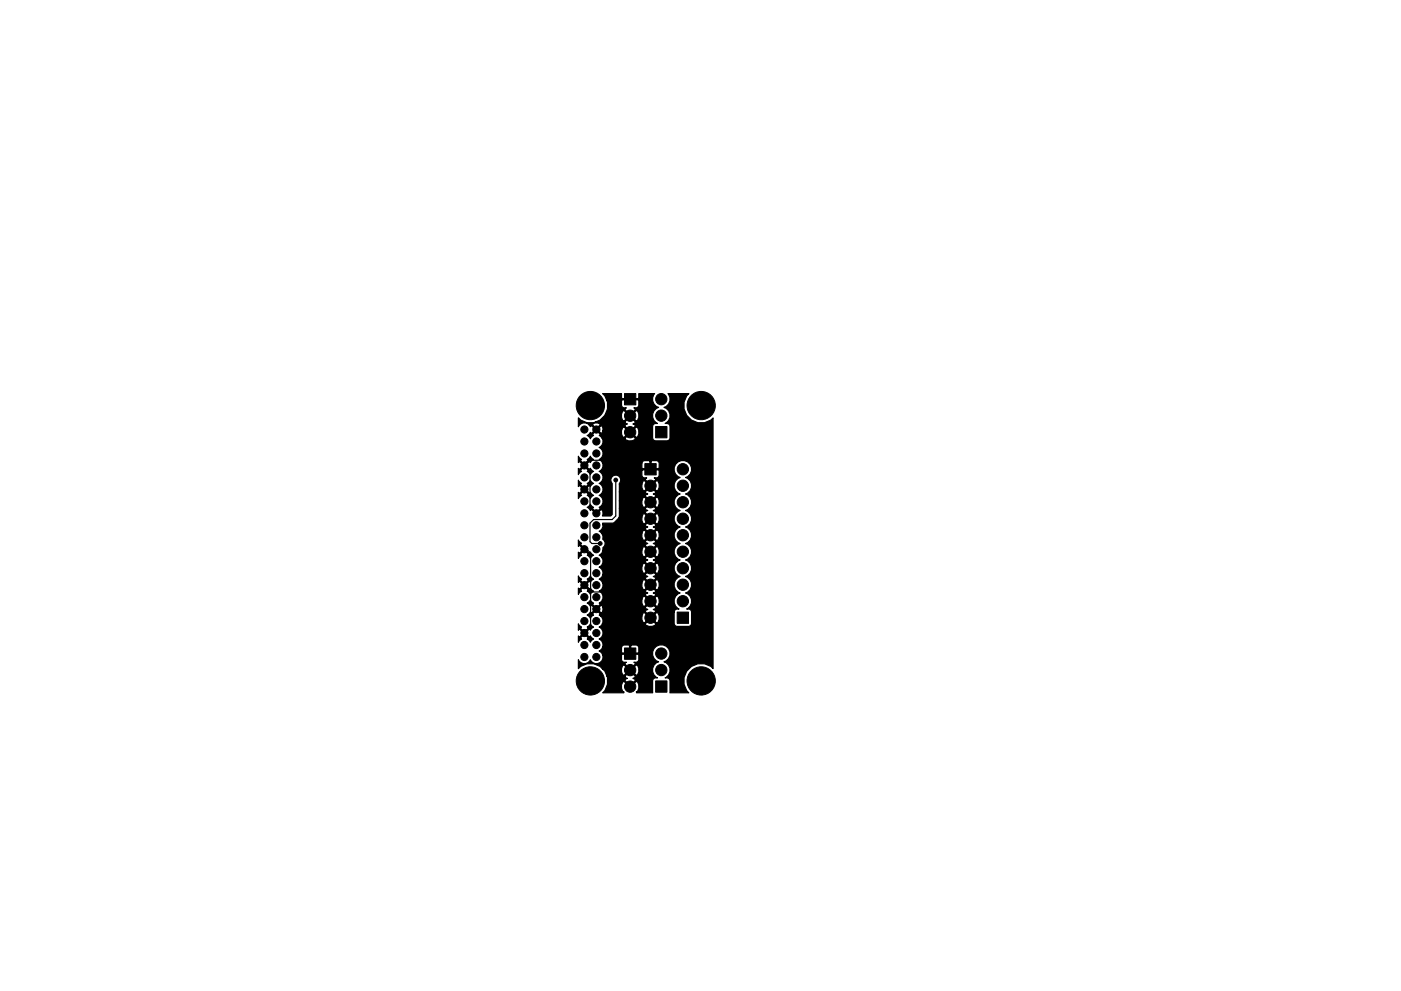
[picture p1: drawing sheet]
<svg xmlns="http://www.w3.org/2000/svg" width="297mm" height="210mm" viewBox="0 0 297 210" stroke-linecap="round" stroke-linejoin="round" font-family="sans-serif">
<g fill="#000" stroke="#000" stroke-width=".21">
<path d="M132.4 83.5h2.4v2.4h-2.4zM136.7 98.4h2.4v2.4h-2.4zM139 90.5h2.4v2.4h-2.4zM132.4 137.5h2.4v2.4h-2.4zM143.6 129.9h2.4v2.4h-2.4zM139 144.5h2.4v2.4h-2.4z"/>
<circle cx="123.9" cy="91.1" r=".76"/>
<circle cx="123.9" cy="96.2" r=".76"/>
<circle cx="123.9" cy="93.7" r=".76"/>
<circle cx="123.9" cy="98.7" r=".76"/>
<circle cx="125.2" cy="86" r="3"/>
<circle cx="126.4" cy="96.2" r=".76"/>
<circle cx="126.4" cy="93.7" r=".76"/>
<circle cx="126.4" cy="98.7" r=".76"/>
<circle cx="126.4" cy="91.1" r=".76"/>
<circle cx="130.6" cy="99.3" r=".4"/>
<circle cx="133.6" cy="91.7" r="1.2"/>
<circle cx="133.6" cy="88.2" r="1.2"/>
<circle cx="140.2" cy="84.7" r="1.2"/>
<circle cx="140.2" cy="88.2" r="1.2"/>
<circle cx="144.8" cy="99.6" r="1.2"/>
<circle cx="148.7" cy="86" r="3"/>
<circle cx="123.9" cy="116.5" r=".76"/>
<circle cx="123.9" cy="101.3" r=".76"/>
<circle cx="123.9" cy="119.1" r=".76"/>
<circle cx="123.9" cy="106.4" r=".76"/>
<circle cx="123.9" cy="108.9" r=".76"/>
<circle cx="123.9" cy="111.4" r=".76"/>
<circle cx="123.9" cy="114" r=".76"/>
<circle cx="123.9" cy="103.8" r=".76"/>
<circle cx="126.4" cy="119.1" r=".76"/>
<circle cx="126.4" cy="108.9" r=".76"/>
<circle cx="126.4" cy="111.4" r=".76"/>
<circle cx="126.4" cy="106.4" r=".76"/>
<circle cx="126.4" cy="116.5" r=".76"/>
<circle cx="126.4" cy="114" r=".76"/>
<circle cx="126.4" cy="101.3" r=".76"/>
<circle cx="126.4" cy="103.8" r=".76"/>
<circle cx="127.3" cy="115.3" r=".4"/>
<circle cx="130.6" cy="101.8" r=".4"/>
<circle cx="137.9" cy="106.6" r="1.2"/>
<circle cx="137.9" cy="117.1" r="1.2"/>
<circle cx="137.9" cy="103.1" r="1.2"/>
<circle cx="137.9" cy="110.1" r="1.2"/>
<circle cx="137.9" cy="113.6" r="1.2"/>
<circle cx="144.8" cy="113.6" r="1.2"/>
<circle cx="144.8" cy="106.6" r="1.2"/>
<circle cx="144.8" cy="110.1" r="1.2"/>
<circle cx="144.8" cy="117.1" r="1.2"/>
<circle cx="144.8" cy="103.1" r="1.2"/>
<circle cx="123.9" cy="126.7" r=".76"/>
<circle cx="123.9" cy="131.8" r=".76"/>
<circle cx="123.9" cy="136.8" r=".76"/>
<circle cx="123.9" cy="129.2" r=".76"/>
<circle cx="123.9" cy="139.4" r=".76"/>
<circle cx="123.9" cy="134.3" r=".76"/>
<circle cx="123.9" cy="124.1" r=".76"/>
<circle cx="123.9" cy="121.6" r=".76"/>
<circle cx="126.4" cy="126.7" r=".76"/>
<circle cx="126.4" cy="139.4" r=".76"/>
<circle cx="126.4" cy="131.8" r=".76"/>
<circle cx="126.4" cy="136.8" r=".76"/>
<circle cx="126.4" cy="134.3" r=".76"/>
<circle cx="126.4" cy="129.2" r=".76"/>
<circle cx="126.4" cy="121.6" r=".76"/>
<circle cx="126.4" cy="124.1" r=".76"/>
<circle cx="137.9" cy="120.6" r="1.2"/>
<circle cx="137.9" cy="127.6" r="1.2"/>
<circle cx="137.9" cy="131.1" r="1.2"/>
<circle cx="137.9" cy="124.1" r="1.2"/>
<circle cx="140.2" cy="138.7" r="1.2"/>
<circle cx="144.8" cy="124.1" r="1.2"/>
<circle cx="144.8" cy="127.6" r="1.2"/>
<circle cx="144.8" cy="120.6" r="1.2"/>
<circle cx="125.2" cy="144.5" r="3"/>
<circle cx="133.6" cy="145.7" r="1.2"/>
<circle cx="133.6" cy="142.2" r="1.2"/>
<circle cx="140.2" cy="142.2" r="1.2"/>
<circle cx="148.7" cy="144.5" r="3"/>
</g>
<path d="M130.6 99.3v-.9l-.8-.7h-5.1l-.8 .8v.4l1.2 1.2v7.5l1.3 1.3M123.9 116.5h.5l.8 .8v15.5l-1.3 1.5M123.9 103.8h.3l.9 1M130.6 101.8v7.7l-.8 .7h-3.9l-.8 .8v3.9l.4 .4h1.8M125.2 128l1.2 1.2M137.9 124.1l-1.5 1.5h-10.8l-1.4-1.5h-.3M137.9 131.1l-4.3 4.3v3.3" fill="none" stroke="#000" stroke-width=".25"/>
<path d="M122.6 96.8l.7 .7-.2 .3 .8 .8 .8-.8-.2-.3 .7-.7 .7 .7-.7 .6-.3-.2-.8 .8 .8 .8 .3-.2 .7 .7-.7 .7-.7-.7 .2-.3-.8-.8-.8 .8 .2 .3-.7 .7v-1.3l.3 .1 .8-.8-.8-.8-.3 .3zM122.6 88.6a3.3 3.3 0 0 0 3.7 .9h6.2l.1 .3 .4 .1-.4 .2-.1 .3 1.1 1.1 1.1-1.1-.1-.3-.4-.1 .4-.2 .1-.3-1.1-1.1-1.1 1.1h-6.2l.9-.4 1.1-1.2h3.5v.7l.2 .6 .3 .1 1.1-1.1h.4l1.1 1.1a1.36 1.36 0 0 0 0-2.2l-1.1 1.1h-.4l-1.1-1.1-.3 .1-.2 .7h-3.5l.5-1.1v-1.5l-.1-.3h3.1l.1 1.3 .4 .2h.5l-.3 .4 1.1 1.1 1.1-1.1-.3-.4h.5l.4-.2 .1-1.3-.1-.2-6.6 .2-.4-1-.5-.5h4v.9l.1 .2h3.4l.1-.2v-.9h3.4l-.1 .1a1.84 1.84 0 0 0 .9 2.8 1.82 1.82 0 0 0-1.3 1.7 1.82 1.82 0 0 0 1.1 1.7 .78 .78 0 0 0-1 .7v2.4l.2 .4 .4 .2h2.4a.65 .65 0 0 0 .7-.6l-.1-2.7a.82 .82 0 0 0-1-.4 1.82 1.82 0 0 0 1.1-1.7 1.82 1.82 0 0 0-1.3-1.7 1.81 1.81 0 0 0 .8-2.9h4.5l-.5 .5a3.7 3.7 0 0 0 .7 4.9 3.7 3.7 0 0 0 4.9-.2v53.1l-.5-.4a3.7 3.7 0 0 0-4.9 .7 3.7 3.7 0 0 0 .2 4.9h-4v-2.8a.82 .82 0 0 0-1-.4 1.82 1.82 0 0 0 1.1-1.8 1.82 1.82 0 0 0-1.3-1.6 1.86 1.86 0 0 0 .9-2.8 1.86 1.86 0 0 0-3 0 1.86 1.86 0 0 0 .9 2.8 1.82 1.82 0 0 0-1.3 1.6 1.82 1.82 0 0 0 1.1 1.8 .78 .78 0 0 0-1 .7v2.5h-3.5v-.2l.3-.1a1.47 1.47 0 0 0-.3-2.1l-1.3 1.3-1.3-1.3a1.36 1.36 0 0 0 0 2.2v.2h-4.5l.5-.5 .5-1.3-.1-1.7h3.8l.1 .3 .4 .1-.4 .2-.1 .3 1.1 1.1 1.1-1.1-.1-.3-.4-.2 .4-.1 .1-.3-1.1-1.1-1.1 1.1h-3.8l-.4-1.1-.6-.5h4.1v.7l.2 .6 .3 .1 1.1-1.1h.4l1.1 1.1a1.36 1.36 0 0 0 0-2.2l-1.1 1.1h-.4l-1.1-1.1-.3 .1-.2 .7h-4.1a3.5 3.5 0 0 0-5.1 0v-1.9l.1 .2a1.4 1.4 0 0 0 2.5-.2 1.4 1.4 0 0 0 1.8 .7 1.4 1.4 0 0 0 .8-1.7h4l.1 1.2 .4 .3h.5l-.3 .4 1.1 1.1 1.1-1.1-.3-.4h.5l.4-.3 .1-1.2-.1-.2-7.5 .2-.2-.4-.6-.5 .6-.5 .1-.2h4.1v1l.1 .2h1.6v-1.6h.2v1.6h1.6l.1-.2v-1l-.2-.5-1.3-.1-.2 .2a1.97 1.97 0 0 0-1.7-.1l-.2 .5h-4.1l.1-.3a1.36 1.36 0 0 0-.8-1.5 1.38 1.38 0 0 0 .9-1.3 1.38 1.38 0 0 0-.9-1.3l.7-.6h9.1a1.36 1.36 0 0 0 2.2 0l-1.1-1.2-1.1 1.2h-9.1l.1-.9-.4-.8h8.7v.8l.2 .6 .3 .1 1.1-1.1h.4l1.1 1.1a1.36 1.36 0 0 0 0-2.3l-1.1 1.2h-.4l-1.1-1.2-.3 .2-.2 .6h-8.7l-.4-.2 .2-.3-.8-.8-.8 .8 .2 .3-.6 .7-.7-.7 .7-.7 .3 .2 .8-.8h.3l.8 .8a.97 .97 0 0 0 .4-1.1h9l.1 .2 .4 .2-.4 .2-.1 .3 1.1 1.1 1-1h4v2.4l.2 .4 .5 .2h2.4a.65 .65 0 0 0 .6-.6v-2.7a.82 .82 0 0 0-1-.4 1.82 1.82 0 0 0 1-1.8 1.82 1.82 0 0 0-1.2-1.6 1.83 1.83 0 0 0 1.3-1.7 1.83 1.83 0 0 0-1.3-1.8 1.83 1.83 0 0 0 1.3-1.7 1.83 1.83 0 0 0-1.3-1.8 1.83 1.83 0 0 0 1.3-1.7 1.83 1.83 0 0 0-1.3-1.8 1.83 1.83 0 0 0 1.3-1.7 1.83 1.83 0 0 0-1.3-1.8 1.83 1.83 0 0 0 1.3-1.7 1.83 1.83 0 0 0-1.3-1.8 1.83 1.83 0 0 0 1.3-1.7 1.83 1.83 0 0 0-1.3-1.8 1.83 1.83 0 0 0 1.3-1.7 1.83 1.83 0 0 0-1.3-1.8 1.86 1.86 0 0 0 .9-2.8 1.86 1.86 0 0 0-3 0 1.86 1.86 0 0 0 .9 2.8 1.83 1.83 0 0 0-1.3 1.8 1.83 1.83 0 0 0 1.3 1.7 1.83 1.83 0 0 0-1.3 1.8 1.83 1.83 0 0 0 1.3 1.7 1.83 1.83 0 0 0-1.3 1.8 1.83 1.83 0 0 0 1.3 1.7 1.83 1.83 0 0 0-1.3 1.8 1.83 1.83 0 0 0 1.3 1.7 1.83 1.83 0 0 0-1.3 1.8 1.83 1.83 0 0 0 1.3 1.7 1.83 1.83 0 0 0-1.3 1.8 1.83 1.83 0 0 0 1.3 1.7 1.83 1.83 0 0 0-1.3 1.8 1.83 1.83 0 0 0 1.3 1.7 1.82 1.82 0 0 0-1.3 1.6 1.82 1.82 0 0 0 1.1 1.8 .78 .78 0 0 0-1.1 .7h-4v-.4l-.4-.2 .4-.2 .1-.2-1.1-1.2-1.1 1.2h-9l-.1-.4-.3-.1-.8 .8h-.3l-.8-.8-.3 .2-.7-.6 .7-.7 .6 .7-.2 .2 .8 .8 .8-.8-.2-.2 .7-.7h8.4v.7l.2 .6 .3 .1 1.1-1.1h.4l1.1 1.1 .3-.1a1.47 1.47 0 0 0-.3-2.2l-1.1 1.2h-.4l-1.1-1.2-.3 .2-.2 .7h-8.4a1.33 1.33 0 0 0-.7-1.9h9.8l.1 .2 .4 .2-.4 .2-.1 .3 1.1 1.1 1.1-1.1-.1-.3-.4-.2 .4-.2 .1-.2-1.1-1.2-1.1 1.2-9.6-.1a1.36 1.36 0 0 0 .6-1.5h8.3v.7l.2 .6 .3 .1 1.1-1.1h.4l1.1 1.1 .3-.1a1.47 1.47 0 0 0-.3-2.2l-1.1 1.2h-.4l-1.1-1.2-.3 .2-.2 .7h-8.3l-.2-.4-.6-.5 .6-.5 .2-.5h9l.1 .2 .4 .2-.4 .2-.1 .3 1.1 1.1 1.1-1.1-.1-.3-.4-.2 .4-.2 .1-.2-1.1-1.2-1.1 1.2h-9l-.2-1.1-.6-.5h9.1v.7l.2 .6 .3 .1 1.1-1.1h.4l1.1 1.1a1.36 1.36 0 0 0 0-2.3l-1.1 1.2h-.4l-1.1-1.2-.3 .2-.2 .7h-8.9a1.4 1.4 0 0 0 .5-1.9h9.1l.1 .2 .4 .2-.4 .2-.1 .3 1.1 1.1 1.1-1.1-.1-.3-.4-.2 .4-.2 .1-.2-1.1-1.2-1.1 1.2h-9.1l-.7-.6 .6-.5 .2-.5h8.3v.7l.2 .6 .3 .1 1.1-1.1h.4l1.1 1.1a1.36 1.36 0 0 0 0-2.3l-1.1 1.2h-.4l-1.1-1.2-.3 .2-.2 .7h-8.3v-.6a1.01 1.01 0 0 0 .4-1.3h8.6l.1 .2 .4 .2-.4 .2-.1 .3 1.1 1.1 1.1-1.1-.1-.3-.4-.2 .4-.2 .1-.2-1.1-1.2-1.1 1.2h-8.6l-.4-.5v-.7l-.2-.4h8.5v.7l.2 .6 .3 .1 1.1-1.1h.4l1.1 1.1 .3-.1a1.47 1.47 0 0 0-.3-2.2l-1.1 1.2h-.4l-1.1-1.2-.3 .2-.2 .7h-8.5l-.6-.6 .6-.5 .2-.8h9l.1 .2 .4 .2-.4 .2-.1 .3 1.1 1.1 1.1-1.1-.1-.3-.4-.2 .4-.2 .1-.2-1.1-1.2-1.1 1.2h-9v-.4l2.3-.1 1.2-1.1h4.8v.7l.2 .6 .3 .1 1.1-1.1h.4l1.1 1.1 .3-.1a1.47 1.47 0 0 0-.3-2.2l-1.1 1.2h-.4l-1.1-1.2-.3 .2-.2 .7h-4.8v-1.9h5.5l.1 .2 .4 .2-.4 .2-.1 .3 1.1 1.1 1.1-1.1-.1-.3-.4-.2 .4-.2 .1-.2-1.1-1.2-1.1 1.2h-5.5v-1.6h4.8v.7l.2 .6 .3 .1 1.1-1.1h.4l1.1 1.1 .3-.1a1.47 1.47 0 0 0-.3-2.2l-1.1 1.2h-.4l-1.1-1.2-.3 .2-.2 .7h-4.8v-1.9h5.5l.1 .2 .4 .2-.4 .2-.1 .3 1.1 1.1 1.1-1.1-.1-.3-.4-.2 .4-.2 .1-.2-1.1-1.2-1.1 1.2h-5.5v-1.6h4.8v.7l.2 .6 .3 .1 1.1-1.1h.4l1.1 1.1 .3-.1a1.47 1.47 0 0 0-.3-2.2l-1.1 1.2h-.4l-1.1-1.2-.3 .2-.2 .7h-4.8l.1-.4a1.05 1.05 0 0 0-.2-1.4 1.05 1.05 0 0 0-1.4 .1 1.05 1.05 0 0 0 0 1.5v6.6l-.3 .3h-1.8l.1-.9-.1-.4-.3-.1-1 1-.9-1-.3 .2-.7-.7 .7-.6 .6 .6-.2 .3 .8 .8 .8-.8-.2-.3a1.38 1.38 0 0 0 .9-1.2 1.38 1.38 0 0 0-.9-1.3 1.38 1.38 0 0 0 .9-1.3 1.38 1.38 0 0 0-.9-1.2 1.38 1.38 0 0 0 .9-1.3 1.38 1.38 0 0 0-.9-1.3l.3-.2h8.8l.1 1.3 .4 .3h.5l-.3 .4 1.1 1.1 1.1-1.1-.3-.4h.5l.5-.3 .1-1.3-.2-.1h-3.4l-.1 .1h-8.8l.5-.8-.1-.8h8.4v1.1l.1 .1h1.6v-1.5h.2v1.5h1.6l.2-.1v-1.1l-.3-.4-1.3-.1-.2 .2a1.97 1.97 0 0 0-1.6-.1l-.3 .4h-8.4l-.1-.2-.6-.5a1.38 1.38 0 0 0 .9-1.3 1.38 1.38 0 0 0-.9-1.3 1.35 1.35 0 0 0 .7-1.9h4.8l.1 .3a1.47 1.47 0 0 0 2.1-.3l-1.1-1.1-1.1 1.1h-4.8l-.7-.6 .2-.3-.8-.8-.8 .8 .2 .3-.6 .7-.7-.7 .7-.7 .3 .2 .8-.8h.3l.8 .8h.3l.1-.5h4v.7l.2 .6 .3 .1 1.1-1.1h.4l1.1 1.1 .3-.1a1.47 1.47 0 0 0-.3-2.1l-1.1 1.1h-.4l-1.1-1.1-.3 .1-.2 .7h-4l-.1-1-.3-.1-.8 .8h-.3l-.8-.8-.3 .2-.3-.4h.7l.8 .8 .8-.8a.93 .93 0 0 0-1.6 0h-.7l-.2-.2a1.39 1.39 0 0 0-2.1 .6zM122.6 114.6l.7 .7-.2 .2 1.8 1.8 .3-.2 .7 .7-.7 .7-.7-.7 .2-.3-.8-.8-.8 .8 .2 .3-.7 .7v-1.4l.3 .2 .8-.8-.8-.8-.3 .2zM122.6 101.9l.7 .7-.2 .2 .8 .8 .8-.8-.2-.2 .7-.7 .7 .7-.7 .6-.3-.2-.8 .8 .8 .8 .3-.2 .7 .7-.7 .7-.7-.7 .2-.3-.8-.8-.8 .8 .2 .3-.7 .7v-1.4l.3 .2 .8-.8-.8-.8-.3 .2zM122.6 132.4l.7 .6-.2 .3 .8 .8 .8-.8-.2-.3 .7-.6 .7 .6-.7 .7-.3-.2-.8 .8 .8 .8 .3-.2 .7 .7-.7 .7-.7-.7 .2-.3-.8-.8-.8 .8 .2 .3-.7 .7v-1.4l.3 .2 .8-.8-.8-.8-.3 .2zM122.6 122.2l.7 .7-.2 .3 .8 .8 .8-.8-.2-.3 .7-.7 .7 .7-.7 .6-.3-.2-.8 .8 .8 .8 .3-.2 .7 .7-.7 .7-.7-.7 .2-.3-.8-.8-.8 .8 .2 .3-.7 .7v-1.3l.3 .1 .8-.8-.8-.8-.3 .3z" fill="#000" stroke="#000" stroke-width=".25"/>
</svg>
